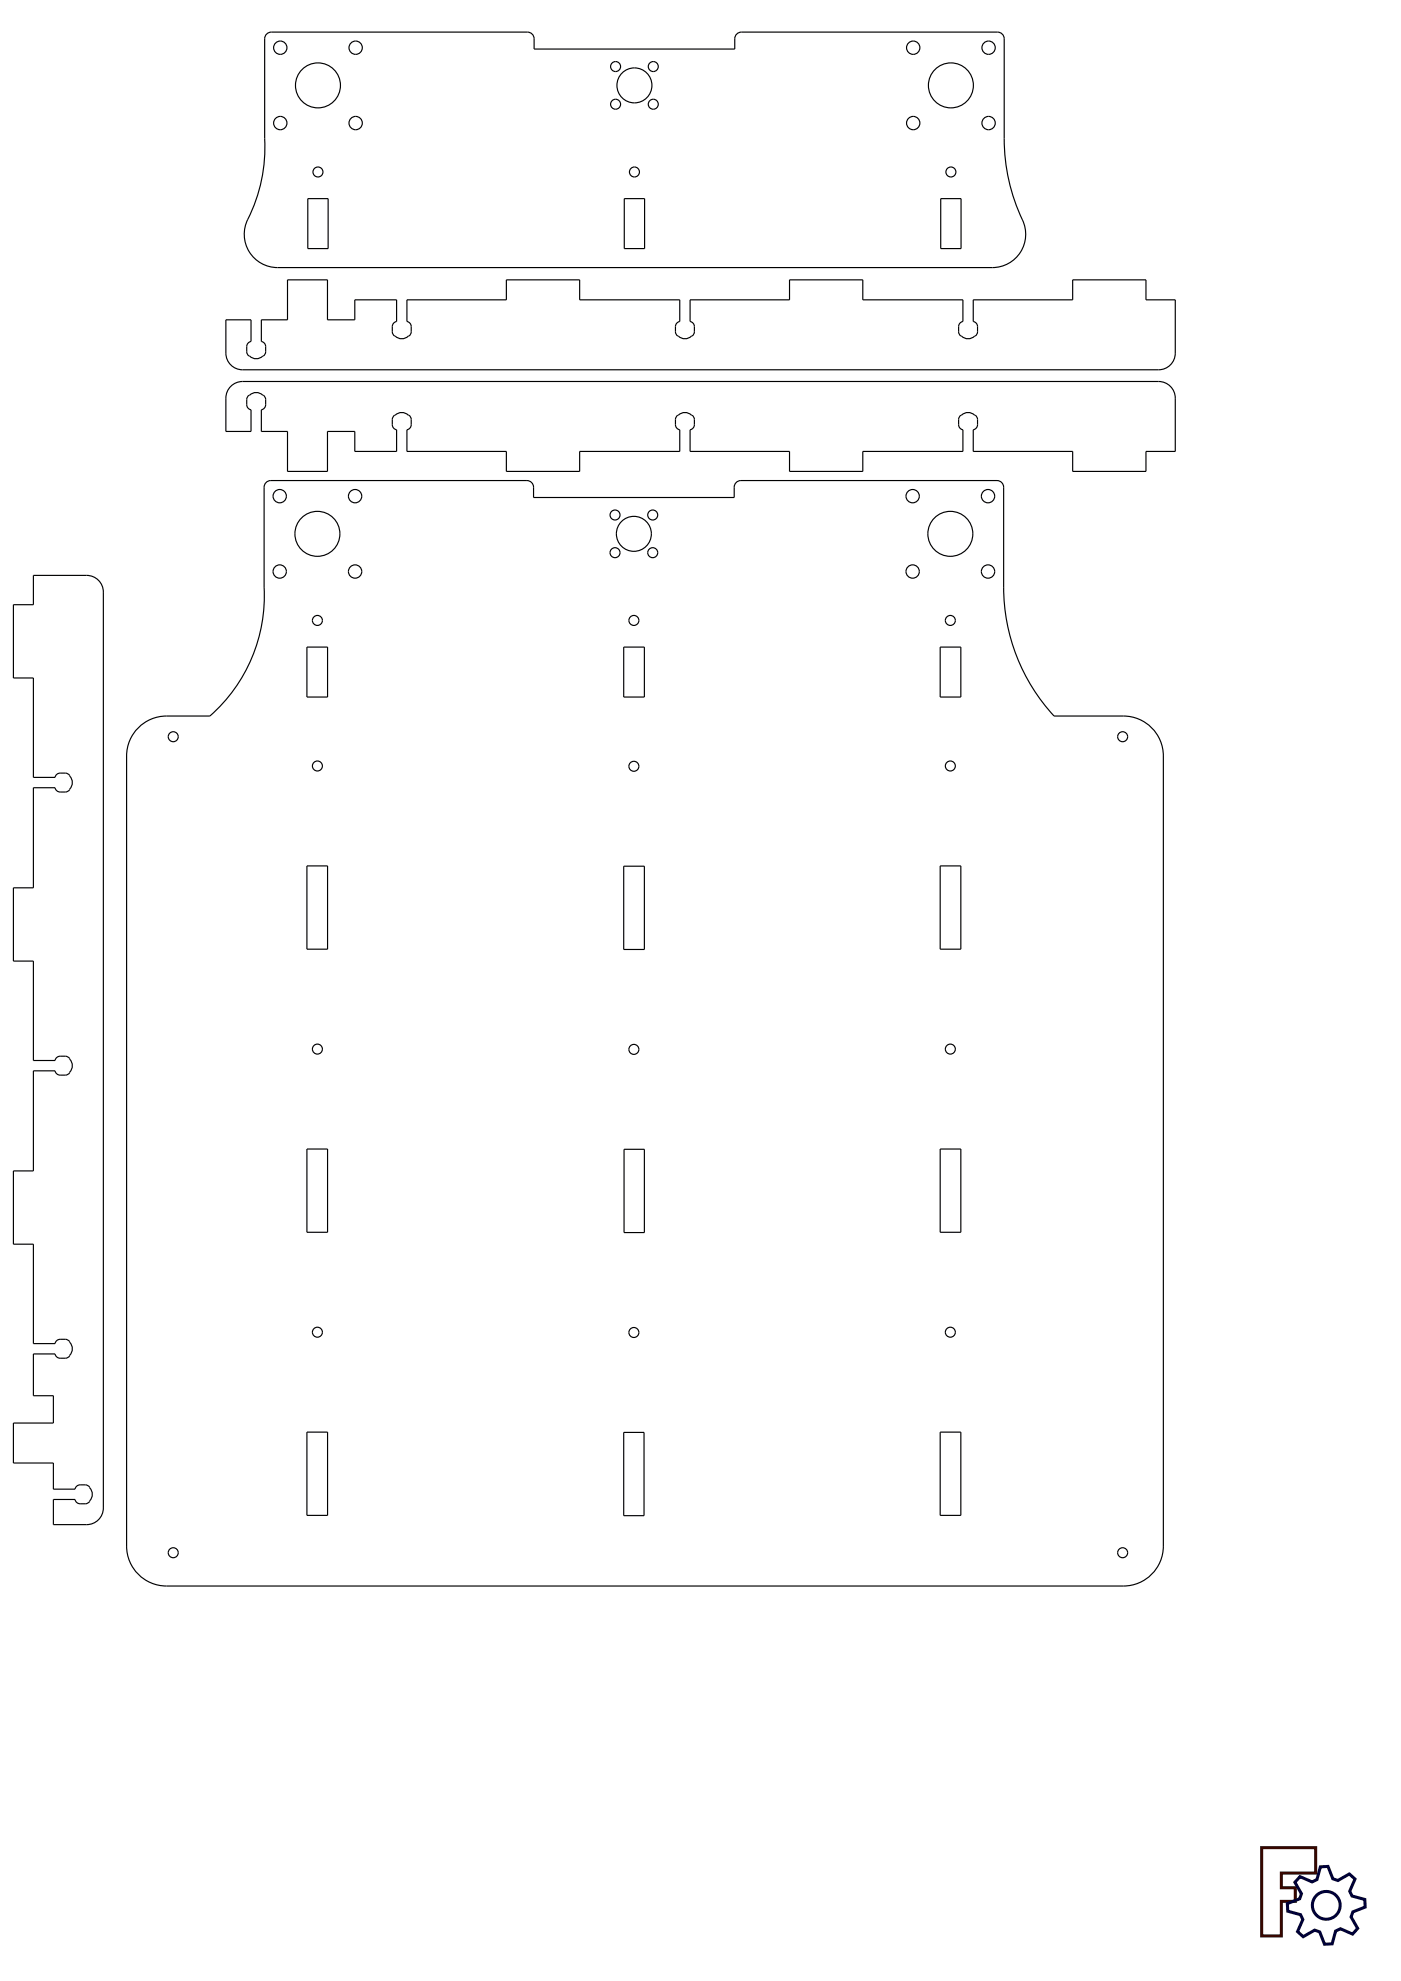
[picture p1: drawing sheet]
<svg xmlns="http://www.w3.org/2000/svg" width="420mm" height="594mm" viewBox="0 0 420 594" stroke-linecap="round" stroke-linejoin="round" font-family="sans-serif">
<path d="M378.4 554.1h16.2v7.6h-10.3v4.4h4.2v4.1h-4.2v10.4h-5.9z" fill="none" stroke="#370700" stroke-width=".91" stroke-linecap="butt"/>
<g fill="none" stroke="#000137" stroke-width=".91" stroke-linecap="butt">
<path d="M389.9 562.8l3.6 1.6 1.4-.7 1.1-3.9 2.3-.1 1.4 3.7 1.5 .5 3.5-1.9 1.7 1.5-1.6 3.6 .7 1.5 3.8 1 .1 2.3-3.7 1.4-.5 1.6 2 3.4-1.6 1.7-3.6-1.6-1.5 .7-1 3.8-2.3 .2-1.4-3.7-1.5-.6-3.5 2-1.7-1.5 1.6-3.7-.7-1.4-3.8-1-.1-2.3 3.7-1.5 .5-1.5-2-3.4z"/>
<circle cx="397.7" cy="571.4" r="4.2"/>
</g>
<g fill="none" stroke="#000" stroke-width=".35">
<path d="M80 10.2l1.4-.6h76.8a2 2 0 0 1 2 2v3.1h60.2v-3.1a2 2 0 0 1 1.9-2h76.9a2 2 0 0 1 2 2v30a58.1 58.1 0 0 0 5.8 25.3 10 10 0 0 1-9.4 13.3h-214.4a10.1 10.1 0 0 1-8.2-15.8 48 48 0 0 0 4.4-22.8v-30zM92.3 59.6h6.1v14.9h-6.1zM187.2 59.6h6.1v14.9h-6.1zM282.1 59.6h6.1v14.9h-6.1zM67.7 95.9h7.6v6.5a1.55 1.55 0 0 0-1.3 1.5 2.88 2.88 0 0 0 .4 2.6 3.1 3.1 0 0 0 5.3-1 2.71 2.71 0 0 0-.5-2.7l-.8-.4v-6.5h7.8v-12h12v12h8.2v-6h12.5v6.5a1.55 1.55 0 0 0-1.2 1.5 2.88 2.88 0 0 0 .4 2.6 3.1 3.1 0 0 0 5.2-1 2.71 2.71 0 0 0-.5-2.7l-.8-.4v-6.5h29.9v-6h21.9v6h30.1v6.5a1.55 1.55 0 0 0-1.3 1.5 2.88 2.88 0 0 0 .4 2.6 3.1 3.1 0 0 0 5.2-1 2.71 2.71 0 0 0-.5-2.7l-.7-.4v-6.5h29.8v-6h22v6h30v6.5a1.55 1.55 0 0 0-1.3 1.5 2.88 2.88 0 0 0 .4 2.6 3.1 3.1 0 0 0 5.3-1 2.71 2.71 0 0 0-.6-2.7l-.7-.4v-6.5h29.8v-6h22v6h8.8v16a5 5 0 0 1-5 5h-274.8a5 5 0 0 1-5-5zM68.9 116.2a5 5 0 0 1 3.8-1.8h274.8a5 5 0 0 1 5 5v16h-8.8v6h-22v-6h-29.8v-6.5a1.55 1.55 0 0 0 1.3-1.5 2.88 2.88 0 0 0-.4-2.6 3.1 3.1 0 0 0-5.3 1 2.71 2.71 0 0 0 .5 2.7l.8 .4v6.5h-30v6h-22v-6h-29.8v-6.5a1.55 1.55 0 0 0 1.2-1.5 2.88 2.88 0 0 0-.4-2.6 3.1 3.1 0 0 0-5.2 1 2.71 2.71 0 0 0 .5 2.7l.8 .4v6.5h-30.1v6h-21.9v-6h-29.9v-6.5a1.55 1.55 0 0 0 1.3-1.5 2.88 2.88 0 0 0-.4-2.6 3.1 3.1 0 0 0-5.2 1 2.71 2.71 0 0 0 .5 2.7l.7 .4v6.5h-12.5v-6h-8.2v12h-12v-12h-7.8v-6.5a1.55 1.55 0 0 0 1.3-1.5 2.88 2.88 0 0 0-.4-2.6 3.1 3.1 0 0 0-5.3 1 2.71 2.71 0 0 0 .5 2.7l.8 .4v6.5h-7.6v-10a5 5 0 0 1 1.2-3.2zM79.8 144.7l1.4-.6h76.8a2 2 0 0 1 2 2v3.1h60.2v-3.1a2 2 0 0 1 2-2h76.8a2 2 0 0 1 2 2v30a57 57 0 0 0 15.1 38.6h20.8a12 12 0 0 1 12 12v236.9a12 12 0 0 1-12 12h-286.9a12 12 0 0 1-12-12v-236.9a12 12 0 0 1 12-12h12.9a48 48 0 0 0 16.3-38.6v-30zM10 172.6h16a5 5 0 0 1 5 4.9v274.7a5 5 0 0 1-5 5h-10v-7.5h6.5a1.55 1.55 0 0 0 1.5 1.3 2.89 2.89 0 0 0 2.6-.4 3.1 3.1 0 0 0-1-5.3 2.71 2.71 0 0 0-2.7 .5l-.4 .8h-6.5v-7.9h-12v-11.9h12v-8.2h-6v-12.6h6.5a1.55 1.55 0 0 0 1.5 1.3 2.89 2.89 0 0 0 2.6-.4 3.1 3.1 0 0 0-1-5.3 2.71 2.71 0 0 0-2.7 .6l-.4 .7h-6.5v-29.8h-6v-22h6v-30h6.5a1.55 1.55 0 0 0 1.5 1.3 2.89 2.89 0 0 0 2.6-.4 3.1 3.1 0 0 0-1-5.3 2.71 2.71 0 0 0-2.7 .6l-.4 .7h-6.5v-29.8h-6v-22h6v-30h6.5a1.55 1.55 0 0 0 1.5 1.3 2.89 2.89 0 0 0 2.6-.4 3.1 3.1 0 0 0-1-5.3 2.71 2.71 0 0 0-2.7 .6l-.4 .7h-6.5v-29.8h-6v-22h6zM92 194.1h6.2v14.9h-6.2zM187.1 194.1h6.1v14.9h-6.1zM282 194.1h6.2v14.9h-6.2zM92 259.7h6.2v24.9h-6.2z"/>
<path d="M187.1 259.8h6.1v24.9h-6.1zM282 259.7h6.2v24.9h-6.2zM92 344.6h6.2v24.9h-6.2zM187.2 344.7h6v24.9h-6zM282 344.6h6.2v24.9h-6.2zM92 429.5h6.2v24.9h-6.2zM187.1 429.6h6v24.9h-6zM282 429.5h6.2v24.9h-6.2z"/>
<circle cx="84.1" cy="14.3" r="2"/>
<circle cx="106.7" cy="14.3" r="2"/>
<circle cx="184.6" cy="20" r="1.5"/>
<circle cx="195.9" cy="20" r="1.5"/>
<circle cx="273.9" cy="14.3" r="2"/>
<circle cx="296.5" cy="14.3" r="2"/>
<circle cx="84.1" cy="36.9" r="2"/>
<circle cx="95.4" cy="25.6" r="6.7"/>
<circle cx="106.7" cy="36.9" r="2"/>
<circle cx="184.6" cy="31.3" r="1.5"/>
<circle cx="190.3" cy="25.6" r="5.2"/>
<circle cx="195.9" cy="31.3" r="1.5"/>
<circle cx="273.9" cy="36.9" r="2"/>
<circle cx="285.2" cy="25.6" r="6.7"/>
<circle cx="296.5" cy="36.9" r="2"/>
<circle cx="95.4" cy="51.6" r="1.5"/>
<circle cx="190.3" cy="51.6" r="1.5"/>
<circle cx="285.2" cy="51.6" r="1.5"/>
<circle cx="83.9" cy="148.8" r="2"/>
<circle cx="106.5" cy="148.8" r="2"/>
<circle cx="184.4" cy="154.4" r="1.5"/>
<circle cx="195.7" cy="154.4" r="1.5"/>
<circle cx="273.7" cy="148.8" r="2"/>
<circle cx="296.3" cy="148.8" r="2"/>
<circle cx="83.9" cy="171.4" r="2"/>
<circle cx="95.2" cy="160.1" r="6.7"/>
<circle cx="106.5" cy="171.4" r="2"/>
<circle cx="184.4" cy="165.7" r="1.5"/>
<circle cx="190.1" cy="160.1" r="5.2"/>
<circle cx="195.7" cy="165.7" r="1.5"/>
<circle cx="273.7" cy="171.4" r="2"/>
<circle cx="285" cy="160.1" r="6.7"/>
<circle cx="296.3" cy="171.4" r="2"/>
<circle cx="95.2" cy="186.1" r="1.5"/>
<circle cx="190.1" cy="186.1" r="1.5"/>
<circle cx="285" cy="186.1" r="1.5"/>
<circle cx="52" cy="220.9" r="1.5"/>
<circle cx="95.2" cy="229.7" r="1.5"/>
<circle cx="190.1" cy="229.8" r="1.5"/>
<circle cx="285" cy="229.7" r="1.5"/>
<circle cx="336.7" cy="220.9" r="1.5"/>
<circle cx="95.2" cy="314.6" r="1.5"/>
<circle cx="190.1" cy="314.7" r="1.5"/>
<circle cx="285" cy="314.6" r="1.5"/>
<circle cx="95.2" cy="399.5" r="1.5"/>
<circle cx="190.1" cy="399.6" r="1.5"/>
<circle cx="285" cy="399.5" r="1.5"/>
<circle cx="52" cy="465.6" r="1.5"/>
<circle cx="336.7" cy="465.6" r="1.5"/>
</g>
</svg>
